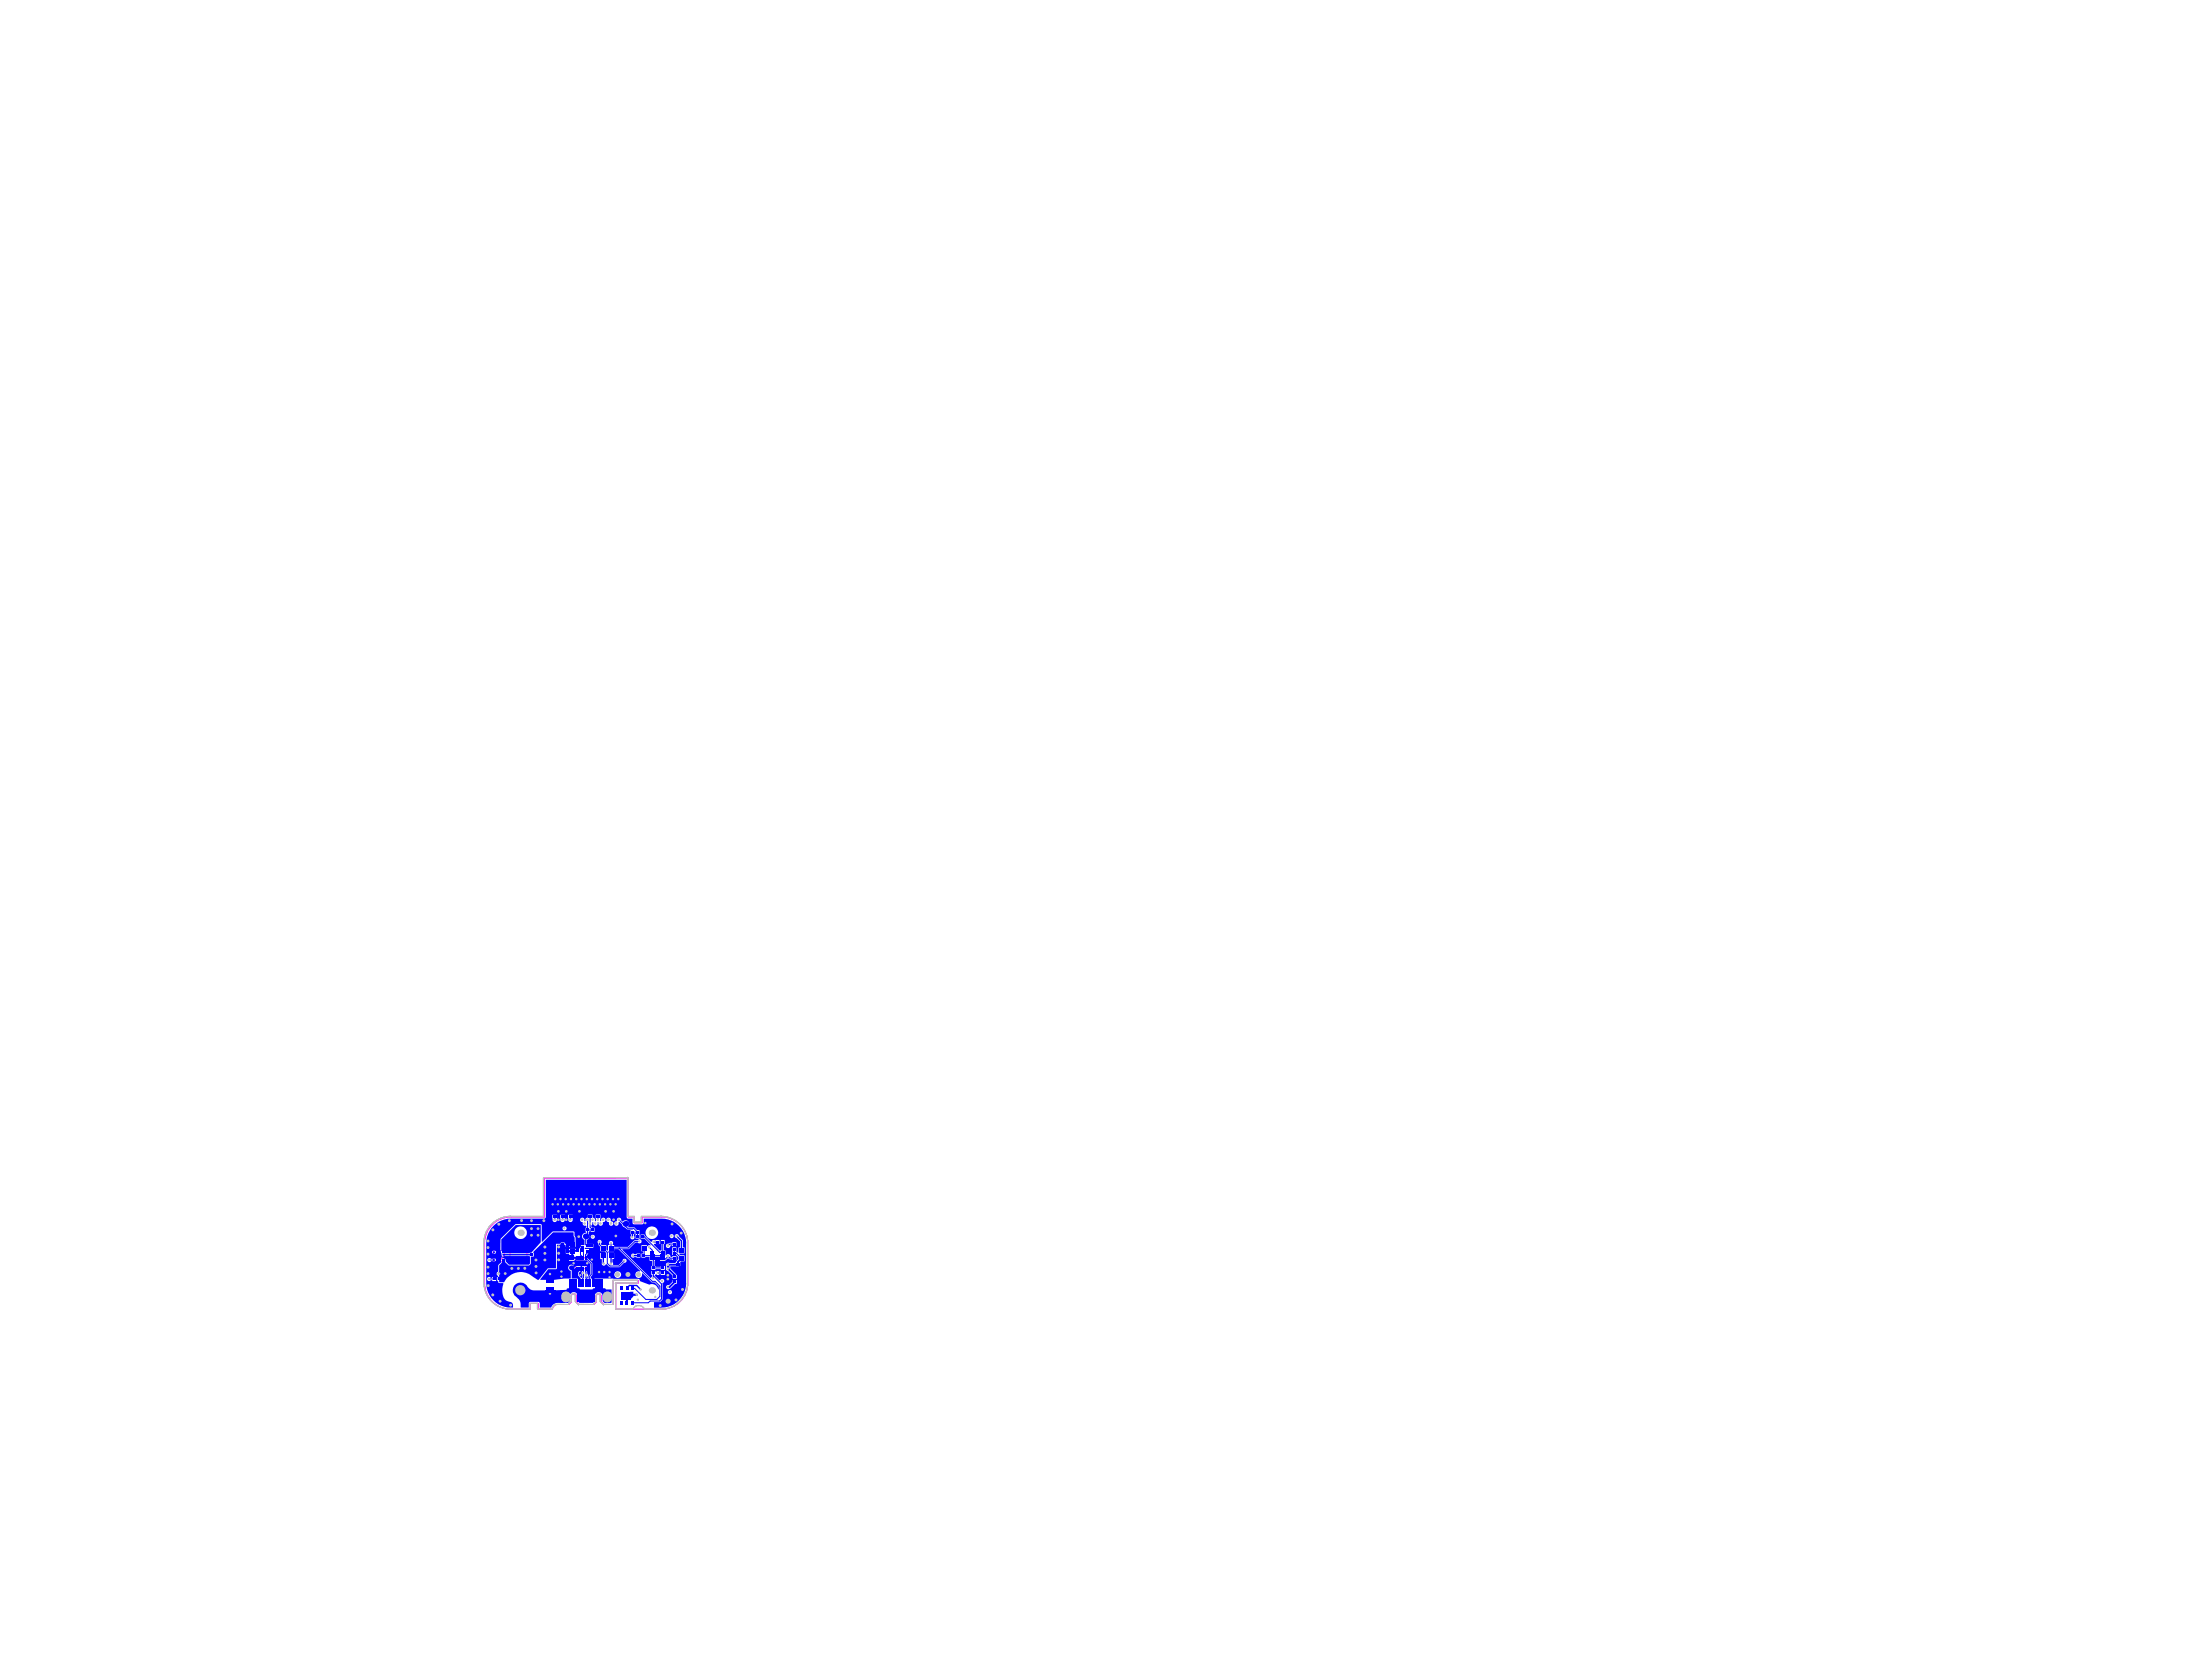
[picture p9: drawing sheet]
<svg xmlns="http://www.w3.org/2000/svg" width="269mm" height="206mm" viewBox="0 0 269 206" stroke-linecap="round" stroke-linejoin="round" font-family="sans-serif">
<path d="M60.3 150.2a3.4 3.4 0 0 1 2.3-1l4.1 .1v-4.8h10.4v4.8h.7v.7h.9v-.7l2.4-.1a3.3 3.3 0 0 1 3.3 3.3v4.9a3.2 3.2 0 0 1-3.3 3.2h-2a.82 .82 0 0 0-1.4 0h-2.1v-3.1l2.6-.1v-.3h-2.9l-.1 3h-1.2l-.3-.4v-.7a.26 .26 0 0 0-.3-.3 .26 .26 0 0 0-.2 .3v.7l-.4 .4h-1.8l-.4-.4v-.7a.26 .26 0 0 0-.2-.3 .26 .26 0 0 0-.3 .3v.7l-.3 .4h-1.4a.72 .72 0 0 0-.6 .5h-1.8v-.7h-.9l-.1 .7h-2.4a3.2 3.2 0 0 1-3.2-3.2v-4.9a3.2 3.2 0 0 1 .9-2.3z" fill="none" stroke="#c0c0c0" stroke-width=".12"/>
<g fill="none" stroke="#f0f" stroke-width=".12">
<path d="M60.6 153.5h1.3v1.3h-1.3zM62.6 152.9h2.1v2h-2.1zM62.7 149.3a3.2 3.2 0 0 0-3.2 3.2v4.9a3.2 3.2 0 0 0 3.2 3.2h2.4v-.7h1v.7h1.7a.64 .64 0 0 1 .7-.5h1.3l.3-.4M62.7 149.3h4.1v-4.7h10.3v4.7h.8v.7h.9v-.7h2.4M70.1 159v.7M70.4 158.7l-.2 .2-.1 .1M70.4 158.7l.3 .2v.1M70.4 158.7l-.2 .1-.1 .2M70.4 158.7a.28 .28 0 0 1 .3 .3M70.7 154.3h1.3v1.4h-1.3zM70.7 159v.7l.3 .4h1.9l.3-.4M73.2 159v.7"/>
<path d="M73.5 158.7l.1 .1 .2 .2M73.5 158.7l-.2 .1-.1 .2M73.5 158.7a.28 .28 0 0 1 .3 .3M81.2 149.3a3.2 3.2 0 0 1 3.2 3.2v4.9a3.2 3.2 0 0 1-3.2 3.3l-5.6-.1v-3.2h2.7v-.3h-3v3h-1.2l-.3-.4v-.7"/>
<circle cx="61.4" cy="154.3" r=".26"/>
<circle cx="71.2" cy="154.8" r=".26"/>
</g>
<g fill="#00f">
<path d="M77.4 158.5h.3v.6l-.3 .4z"/>
<path d="M70.2 155.8l.3-.1 .3-.2h.4v.4l-.2 .2v.5l.2 .3h-1z"/>
<path d="M61.8 154.2l3.2-.1 .1 1-.2 .1h-2.4l-.4-.4v-.3l-.3-.2z"/>
<path d="M63.1 157.8a.98 .98 0 0 1 1.7 .1 .95 .95 0 0 0 .7 .4l9.6-.1-.1 1.7h-.8l-.2-.2v-.6a.49 .49 0 0 0-.5-.6 .49 .49 0 0 0-.5 .5v.7l-.2 .2h-1.7l-.2-.2v-.6a.49 .49 0 0 0-.5-.6 .49 .49 0 0 0-.5 .5v.7l-.2 .2h-1.2a.85 .85 0 0 0-.8 .5h-1.4l-.1-.5-.1-.2-1.1 .1-.1 .1v.5h-.9a1.49 1.49 0 0 0-.9-1.5 1.05 1.05 0 0 1 0-1.1z"/>
<path d="M61.6 154.5h.3l.1 .4 .5 .4h2.4l.3-.2v-.9h.3v-.5h-.1l2.5-2.5h2.5v.5l.1 .2v1h-1v-.3h-.2v-.1h-.5v.1h-.6v3h-1l-1.1 1.4-.7-.3a2.27 2.27 0 0 0-3.5 .6h-.6v-2l.3-.4z"/>
<path d="M61.5 152.1l1.8-1.8h3.1v2.1l-1.2 1.3-3.5 .1-.2-.3zM63.1 151.3a.8 .8 0 0 0 1.6 0 .8 .8 0 0 0-1.6 0z"/>
<path d="M60.6 150.4a3 3 0 0 1 2.1-.9h4.1h.1l.1-.2v-4.5h9.9l.1 4.7h.6l.1 .6 .2 .1h1l.1-.7 2.6 .1a3.1 3.1 0 0 1 2.6 2.9v4.9a2.98 2.98 0 0 1-2.2 2.9l-1.7 .2v-.7h.7l.3-.4v-2a.25 .25 0 0 0 .2-.4 .25 .25 0 0 0-.5 .1l-.6-.6v-.1l.1-.1 .3 .2 .1-.2h.2v.1h.5v-.4h-.5v.1l-.3-.1-.3 .1v-.1h-.6v.4h.1v.2l-.2 .2-3.4-3.4v-.1h.8l.8-.8h.3a.26 .26 0 0 0 .4-.1 .26 .26 0 0 0-.2-.3v-1.2h-.3l-.4-.3h-.7v-.1a.48 .48 0 0 0 0-.7 .48 .48 0 0 0-.7 .1l-.1-.2a.27 .27 0 0 0-.4-.3 .27 .27 0 0 0-.2 .4 .34 .34 0 0 0-.2 .5 .27 .27 0 0 0 .3 .1 .27 .27 0 0 0 .1-.4l.2-.1 .4 .6 .5 .3 .7 .1h-.3l.1 .7a.25 .25 0 0 0-.1 .4 .25 .25 0 0 0 .4 0 .25 .25 0 0 0 0-.4l.1-.5h.1v.9h.5v.1l-.2 .1h-.5l-.7 .8h-1.7v-.2l-.2-.1a.27 .27 0 0 0 0-.4 .27 .27 0 0 0-.4 0 .27 .27 0 0 0 0 .4l-.2 .1v.6l-.1 .1-.1-.2v-.5h-.5l-.2-.1a.27 .27 0 0 0 .2-.4 .27 .27 0 0 0-.4-.1 .27 .27 0 0 0-.1 .3l.1 .3 .2 .2v.5h.5l.2 .2h-.1h-.6v.8h.2v.5a.29 .29 0 0 0 .2 .3 .29 .29 0 0 0 .3-.2l.5 .4h1.1l.6-.6a.25 .25 0 0 0 .3-.2 .25 .25 0 0 0-.3-.3 .25 .25 0 0 0-.2 .3l-.4 .5h-.7l-.1-.3v-.4h.2v-.8h-.7v-.1l.7-.1v-.2h.5l2.7 2.6-.1 .1a.42 .42 0 0 0-.5 .4 .42 .42 0 0 0 .5 .4 .42 .42 0 0 0 .3-.5l.1-.1 1.1 1.1 .3 .1 .6 .5v.3h-.1a.75 .75 0 0 0-1.1-.6l-1.2-.4v-.2l-.2-.1h-5.8v-.2l.2-.3v-1.4l-.7-.7v-.3l.2-.3h.1v-.4h-.5v-.2h1v-.5h-.8v-.5a.46 .46 0 0 0 .3-.7l.1-.6h.1v.4h.5v-.6h-.3l-.1-.1 .1-.5h.1a.3 .3 0 0 0 .3 .4 .3 .3 0 0 0 .3-.4h.1a.27 .27 0 0 0 .2 .4 .27 .27 0 0 0 .3-.4 .34 .34 0 0 0 .3-.5 .31 .31 0 0 0-.4 0 .31 .31 0 0 0-.1 .3h-.1v-.8h-.6v.8h-.1v-.3l-.3-.1v-.4h-.5v.4l-.3 .1v.3h-.2a.28 .28 0 0 0-.1-.4 .28 .28 0 0 0-.4 .2 .28 .28 0 0 0 .3 .4 .36 .36 0 0 0 .5 .4v.2h-.1v.7a.44 .44 0 0 0-.5 .3 .44 .44 0 0 0 .3 .5v.7h-.4v.2l-.2 .2-1.6 .1v.5h.4l-.1 .9h.7v-.2h.2v.1h1.3l.4 .5v1.3l-.1 .1-.1 .4h-.1v-.1l.1-.3-.1-.2-.1-.9h-.5v.6l-.1 .2 .1 .2v.3l-.1 .1-.3-.3v-.3l.2-.2v-.6h-.6l-.1 .1-.1-.1a.38 .38 0 0 0-.7-.1 .38 .38 0 0 0 .3 .6v1h-.8l-1.3 .1h-1.7l1-1.3h1l.1-3h.4l.1-.1h.3v.1h.2l.1 .3h1.1l.1-.1v-1l-.2-.3v-.4l-.1-.1h-2.5l-1.3 1.3-.1-.1v-2l-.1-.1h-3.2l-1.7 1.8-.1 1.5 .2 .6-.1 .4a.83 .83 0 0 1-.3 .8v.7a.28 .28 0 0 0-.2 .3 .28 .28 0 0 0 .2 .3v.1h-.2v.5h.2v.1l.1 .1h.4v.5a1.68 1.68 0 0 0 .5 1.7l.4 .1a.39 .39 0 0 1 .4 .5v.2h-.3a3 3 0 0 1-3-3v-5.3a2.95 2.95 0 0 1 .9-1.7zM69.7 149.1v.4a.31 .31 0 0 0 .3 .5 .31 .31 0 0 0 .3-.5v-.4zM68.8 149.1v.4a.31 .31 0 0 0 .3 .5 .31 .31 0 0 0 .2-.5v-.4zM67.8 149.1v.4a.31 .31 0 0 0 .3 .5 .31 .31 0 0 0 .3-.5v-.4zM74.5 149.5a.34 .34 0 0 0 .3 .5 .27 .27 0 0 0 .2 .4 .27 .27 0 0 0 .3-.3 .27 .27 0 0 0-.3-.2l-.1-.1a.27 .27 0 0 0 0-.3 .27 .27 0 0 0-.4 0zM69 150.7a.25 .25 0 0 0 .5 0 .25 .25 0 0 0-.5 0zM82.2 151.7a.25 .25 0 0 0 .5 0 .25 .25 0 0 0-.5 0zM72.5 151.8a.25 .25 0 0 0 .5 0 .25 .25 0 0 0-.5 0zM79.2 151.3a.8 .8 0 0 0 1.6 0 .8 .8 0 0 0-1.6 0zM81.8 152.7a.3 .3 0 0 0 .2 .5 .3 .3 0 0 0 .3-.4h.2v.1h.5v-.5h-.5v.1h-.3zM78.6 151.5v.5h.5l.8 .8h-.3l-.1 .1-.1-.1h-.7v.7h.2v.3h-.2v.5l1-.1v.5h.4v.6h-.2v.5h.6v-.1l1.1 .1v-.5h-.5v.1h-.6v-.1h-.2l.1-1.1h.6v.5h.7l.2-.3 .6 .1v.1h.5v-.5h-.5v.1h-.2a.31 .31 0 0 0-.2-.3 .31 .31 0 0 0-.3 .1h-.1v-.6h-.2l.1-1.3h-.5l.1 1.3-.2 .1-.7-.8 .1-.1 .6 .1v-.6l-.9 .1-.2 .2-.8-.8v-.1zM82.9 151.5l-.1 .3 .7 .5v.8h-.2v.6h-.1l-.2-.1v-.6h-.5v1h.5l.3 .3v.2l-.4 .5-1-.1-.2 .3v.6l.9 .7v.4h.5v-.5l-.8-.7v-.3l1.2-.1 .1-.5h.4v-.8h-.5l-.1-.1v-.1h.6v-.7h-.2v-.9l-.5-.7-.2-.1zM60.4 153.6a.23 .23 0 0 0 .3 .2 .23 .23 0 0 0 .1-.3h-.3zM77.5 153.9a.26 .26 0 0 0 0 .4 .26 .26 0 0 0 .4 0h.7v-.5h-.5v.1l-.4-.1zM59.9 154.4a.26 .26 0 0 0 0 .4 .26 .26 0 0 0 .4-.1h.2a.25 .25 0 0 0 .3 .1 .25 .25 0 0 0 .1-.3l-.1-.1-.5 .1-.2-.1zM75.4 156.4a.42 .42 0 0 0 .8 0 .42 .42 0 0 0-.8 0zM59.8 156.8a.26 .26 0 0 0 .1 .3 .26 .26 0 0 0 .3 0h.2v.1h.5v-.5h-.5v.1l-.4-.1zM81.8 157.8a.3 .3 0 0 0 .1 .4 .3 .3 0 0 0 .4-.1l.6-.6h.2v-.4h-.5v.2l-.5 .4zM82 158.6a.26 .26 0 0 0 .5 0 .26 .26 0 0 0-.5 0z"/>
</g>
<path d="M60.6 152.1l-.2 .2M67.5 158.2v.5" fill="none" stroke="#00f" stroke-width=".16"/>
<path d="M61.8 155.5l-.1 .3M63.6 155.7h.1M64.4 155.6v.1" fill="none" stroke="#00f" stroke-width=".33"/>
<path d="M62.6 152.1v.1" fill="none" stroke="#00f" stroke-width=".13"/>
<path d="M67.5 157h.1" fill="none" stroke="#00f" stroke-width=".26"/>
<circle cx="68.9" cy="158.6" r=".32" fill="#00f"/>
<path d="M68.6 153l.3-.3h.2l.3 .4h1.4l.1-.1" fill="none" stroke="#00f" stroke-width=".15"/>
<path d="M61.8 154h3.5M68.1 149.2v.5M69.1 149.3v.4M70 149.2v.5M74.1 154.1v1M75 154.1v1M77 158l.3-.3h.8l.6 .5M77.6 151.2v.6M77.7 154.1h.6M83.1 151.7l.5 .6v1.1" fill="none" stroke="#00f" stroke-width=".16"/>
<path d="M67.5 156.3v.7M69.7 153.5h.5M70.2 153.5v.1v.7h.9M70.2 152.7h-.5M70.6 156.4l.5 .5v.5M70.9 153.5h-.7M71 155.7h-.2l-.3 .3v.4M71.1 154.3h.1M73.6 156.1l-.8 .8v.5M78.2 158.9h-1.3l-.1 .1 .2 .1v.8" fill="none" stroke="#00f" stroke-width=".26"/>
<path d="M59.9 152.3h.5M61.7 155.8l-.4 .5M61.7 155.6l2.7 .1M61.8 154.6v.9M69.7 158.2h1.3M70.1 155.6l.5 .4-.1-.1M70.5 156.4h.1M72.9 158.2h1.3M82 155.2v.5" fill="none" stroke="#00f" stroke-width=".33"/>
<g fill="none" stroke="#00f" stroke-width=".12">
<path d="M60 154.6h.6M60 156.9h.6M71.6 153l-.3 .2v.8l.1 .1v.2M71.6 153.5v.8M71.6 155.7l-.1 1.7M71.9 155.7l.1 1.7M72.1 153.5v.3l-.2 .2v.3l.7 .7v1.4l-.2 .2v.8M72.1 149.7v1.8l-.2 .2v1l.2 .2h.4M72.4 149.2v1.4l.3 .3M73.4 149.2v.5M73.6 152.4v.3l.9 1v1.3l.4 .3h1.1l.7-.6M76 149.7l1 1h.8l.4 .5v.5"/>
<path d="M76 153.1l4.1 4.1h.3l.6 .6v1.3l-.4 .3h-1.3l-1.4-1.3h-.3M78.2 151.7h.1M78.5 152.3h-.5l-.9 .8h-2.1v-.6M78.9 151.7h.2l1.9 2h.4v-1.3M79.1 153.2v.8l-.1 .1h2.4M79.7 153l.4 .4v.3M80.1 154.5l.1 .1v1h1.2M80.2 156.5l1 1v1.9l-.3 .2h-1.1l-.2 .3h-2M80.2 156.8v.1M80.2 156.2v.6M80.2 152.3l.5 .1M80.8 156.2h.1"/>
<path d="M80.8 156.2h.6M82.8 154.4h-.6l-.2-.2-.3 .3h-.3M82.8 152.7h-.6l-.2 .2"/>
</g>
<path d="M82 155.7l.8 .8v.2M82 155.2h1.2M82.8 157.3l-.6 .6h-.2M83.6 154.4l-.4 .4v.3" fill="none" stroke="#00f" stroke-width=".23"/>
<path d="M82 155.2h.1M82.8 153.3v.5h.2l.6 .6" fill="none" stroke="#00f" stroke-width=".13"/>
<path d="M62.6 152.2l1 1M68.9 158.6v1" fill="none" stroke="#00f" stroke-width=".64"/>
<path d="M66.9 158.3h1.3v.8h-1.3z" fill-rule="evenodd" fill="#00f"/>
<circle cx="63.9" cy="158.3" r=".7" fill="none" stroke="#00f" stroke-width=".33"/>
<g fill="#c0c0c0">
<circle cx="61.2" cy="154.1" r=".14"/>
<circle cx="75.9" cy="147.1" r=".15"/>
<circle cx="75.6" cy="147.8" r=".15"/>
<circle cx="75.2" cy="147.1" r=".14"/>
<circle cx="74.9" cy="147.8" r=".15"/>
<circle cx="74.6" cy="147.1" r=".15"/>
<circle cx="74.3" cy="147.8" r=".14"/>
<circle cx="74" cy="147.1" r=".15"/>
<circle cx="73.6" cy="147.8" r=".15"/>
<circle cx="73.3" cy="147.1" r=".14"/>
<circle cx="73" cy="147.8" r=".15"/>
<circle cx="72.7" cy="147.1" r=".15"/>
<circle cx="72.3" cy="147.8" r=".14"/>
<circle cx="72" cy="147.1" r=".15"/>
<circle cx="71.7" cy="147.8" r=".15"/>
<circle cx="71.4" cy="147.1" r=".14"/>
<circle cx="71.1" cy="147.8" r=".15"/>
<circle cx="70.7" cy="147.1" r=".15"/>
<circle cx="70.4" cy="147.8" r=".15"/>
<circle cx="70.1" cy="147.1" r=".14"/>
<circle cx="69.8" cy="147.8" r=".15"/>
<circle cx="69.4" cy="147.1" r=".15"/>
<circle cx="69.1" cy="147.8" r=".14"/>
<circle cx="68.8" cy="147.1" r=".15"/>
<circle cx="68.5" cy="147.8" r=".15"/>
<circle cx="68.1" cy="147.1" r=".14"/>
<circle cx="67.8" cy="147.8" r=".15"/>
<circle cx="70.4" cy="155" r=".15"/>
<circle cx="68.9" cy="156" r=".15"/>
<circle cx="81" cy="160.2" r=".18"/>
<circle cx="83" cy="159.5" r=".18"/>
<circle cx="83.8" cy="158.2" r=".18"/>
<circle cx="83.6" cy="151.3" r=".18"/>
<circle cx="82.5" cy="150.2" r=".18"/>
<circle cx="62.7" cy="160.2" r=".18"/>
<circle cx="66.8" cy="149.8" r=".18"/>
<circle cx="65.2" cy="149.8" r=".18"/>
<circle cx="60.5" cy="158.9" r=".18"/>
<circle cx="59.9" cy="157.8" r=".18"/>
<circle cx="71.2" cy="156.5" r=".14"/>
<circle cx="68.9" cy="156.6" r=".14"/>
<circle cx="72.7" cy="154.6" r=".14"/>
<circle cx="66.9" cy="153" r=".18"/>
<circle cx="66.9" cy="154.6" r=".18"/>
<circle cx="72.7" cy="151.7" r=".15"/>
<circle cx="73.6" cy="152.4" r=".14"/>
<circle cx="70.3" cy="157.9" r=".14"/>
<circle cx="73.5" cy="157.8" r=".15"/>
<circle cx="71.3" cy="159.1" r=".14"/>
<circle cx="67.5" cy="156.3" r=".15"/>
<circle cx="72.5" cy="159.1" r=".15"/>
<circle cx="82.2" cy="158.5" r=".14"/>
<circle cx="82" cy="157.9" r=".15"/>
<circle cx="83" cy="151.7" r=".15"/>
<circle cx="82.4" cy="151.7" r=".14"/>
<circle cx="79.2" cy="150.1" r=".15"/>
<circle cx="61.2" cy="156.3" r=".18"/>
<circle cx="80.2" cy="152.4" r=".14"/>
<circle cx="79.7" cy="153" r=".15"/>
<circle cx="81.3" cy="157.2" r=".15"/>
<circle cx="65.8" cy="156.2" r=".18"/>
<circle cx="65.8" cy="154.6" r=".18"/>
<circle cx="65.8" cy="155.4" r=".18"/>
<circle cx="66" cy="150.8" r=".18"/>
<circle cx="66" cy="151.6" r=".17"/>
<circle cx="77.6" cy="151.8" r=".14"/>
<circle cx="77.7" cy="154.1" r=".15"/>
<circle cx="75.8" cy="156.4" r=".31"/>
<circle cx="78.4" cy="156.4" r=".3"/>
<circle cx="77.1" cy="156.4" r=".3"/>
<circle cx="75" cy="152.5" r=".14"/>
<circle cx="75.6" cy="151.7" r=".16"/>
<circle cx="59.9" cy="152.3" r=".18"/>
<circle cx="59.9" cy="153.9" r=".18"/>
<circle cx="59.9" cy="153.1" r=".18"/>
<circle cx="75.6" cy="150.1" r=".16"/>
<circle cx="76" cy="149.7" r=".16"/>
<circle cx="80.7" cy="156.2" r=".15"/>
<circle cx="82" cy="152.9" r=".16"/>
<circle cx="82" cy="157" r=".16"/>
<circle cx="82" cy="155.7" r=".16"/>
<circle cx="82" cy="154.1" r=".16"/>
<circle cx="75" cy="155" r=".15"/>
<circle cx="63.9" cy="158.3" r=".63"/>
<circle cx="74.8" cy="156.7" r=".14"/>
<circle cx="66.9" cy="153.8" r=".18"/>
<circle cx="74.8" cy="156.1" r=".14"/>
<circle cx="74.2" cy="156.1" r=".15"/>
<circle cx="75.3" cy="148.6" r=".16"/>
<circle cx="68.5" cy="148.6" r=".16"/>
<circle cx="69.5" cy="148.6" r=".16"/>
<circle cx="74.3" cy="148.6" r=".16"/>
<circle cx="75.3" cy="149.7" r=".16"/>
<circle cx="75" cy="150.1" r=".16"/>
<circle cx="74.7" cy="149.7" r=".17"/>
<circle cx="71.1" cy="148.6" r=".16"/>
<circle cx="82" cy="155.2" r=".16"/>
<circle cx="82" cy="156.5" r=".16"/>
<circle cx="67.5" cy="158.7" r=".14"/>
<circle cx="68.6" cy="154.6" r=".18"/>
<circle cx="68.6" cy="153" r=".18"/>
<circle cx="68.6" cy="153.8" r=".18"/>
<circle cx="65.2" cy="151.6" r=".17"/>
<circle cx="65.2" cy="150.8" r=".18"/>
<circle cx="64.4" cy="155.6" r=".18"/>
<circle cx="62.8" cy="155.6" r=".18"/>
<circle cx="63.6" cy="155.6" r=".18"/>
<circle cx="62" cy="156.3" r=".17"/>
<circle cx="59.9" cy="155.5" r=".17"/>
<circle cx="59.9" cy="156.3" r=".18"/>
<circle cx="60" cy="154.6" r=".14"/>
<circle cx="60" cy="156.9" r=".14"/>
<circle cx="76.6" cy="154.7" r=".15"/>
<circle cx="78.5" cy="152.3" r=".14"/>
<circle cx="60.5" cy="150.9" r=".18"/>
<circle cx="61.4" cy="159.7" r=".18"/>
<circle cx="82" cy="159.7" r=".31"/>
<circle cx="68.1" cy="149.7" r=".16"/>
<circle cx="68.5" cy="149.7" r=".16"/>
<circle cx="69" cy="149.7" r=".16"/>
<circle cx="69.3" cy="150.7" r=".14"/>
<circle cx="73.7" cy="150.1" r=".16"/>
<circle cx="72.1" cy="149.7" r=".16"/>
<circle cx="71.4" cy="149.7" r=".16"/>
<circle cx="72.4" cy="150.1" r=".16"/>
<circle cx="72.7" cy="149.7" r=".16"/>
<circle cx="74" cy="149.7" r=".16"/>
<circle cx="73.4" cy="149.7" r=".16"/>
<circle cx="73.1" cy="150.1" r=".16"/>
<circle cx="69.5" cy="149.7" r=".16"/>
<circle cx="70" cy="149.7" r=".16"/>
<circle cx="71.8" cy="150.1" r=".16"/>
<circle cx="74.1" cy="155" r=".15"/>
<circle cx="73.5" cy="156.1" r=".15"/>
<circle cx="80.4" cy="159.1" r=".14"/>
<circle cx="80.1" cy="156.8" r=".15"/>
<circle cx="61.2" cy="150.2" r=".18"/>
<circle cx="62.5" cy="149.8" r=".18"/>
<circle cx="64" cy="149.8" r=".18"/>
<circle cx="78.1" cy="158.9" r=".15"/>
<circle cx="78.6" cy="158.2" r=".15"/>
<circle cx="78.3" cy="159.5" r=".15"/>
<circle cx="71.9" cy="156.5" r=".14"/>
<circle cx="71.6" cy="156.2" r=".15"/>
<circle cx="72.1" cy="155" r=".15"/>
<circle cx="71" cy="151.7" r=".17"/>
<circle cx="71.1" cy="155" r=".16"/>
<circle cx="71.6" cy="155" r=".16"/>
<circle cx="63.9" cy="151.3" r=".38"/>
<circle cx="69.4" cy="159.3" r=".48"/>
<circle cx="69.4" cy="159" r=".48"/>
<circle cx="74.5" cy="159" r=".48"/>
<circle cx="74.5" cy="159.3" r=".48"/>
<circle cx="80" cy="158.3" r=".38"/>
<circle cx="80" cy="151.3" r=".38"/>
</g>
<g fill="#c0c0c0">
<path d="M68.9 159l.5-.5 .5 .5v.3l-.5 .5-.5-.5z" fill-rule="evenodd"/>
<path d="M74 159l.5-.5 .5 .5v.3l-.5 .5-.5-.5z" fill-rule="evenodd"/>
</g>
<g fill="#00f">
<path d="M61.1 156.8h.3v.3h-.3z" fill-rule="evenodd"/>
<path d="M60.5 156.8h.3v.3h-.3z" fill-rule="evenodd"/>
<path d="M60.5 155.3h.5v.6h-.5z" fill-rule="evenodd"/>
</g>
<path d="M60.6 154.6h.1M60.6 154.3h.1M60.6 153.7h.1M61.7 154.6h.2M61.7 154.3h.2M61.7 153.7h.2" fill="none" stroke="#00f" stroke-width=".18"/>
<g fill="#00f">
<path d="M67.1 157.9h.9v.8h-.9z" fill-rule="evenodd"/>
<path d="M67.1 156.6h.9v.8h-.9z" fill-rule="evenodd"/>
<path d="M68.9 153.3h.3v.4h-.3z" fill-rule="evenodd"/>
<path d="M68.9 149.2h.4v.3h-.4z" fill-rule="evenodd"/>
<path d="M69.9 154h.5v.6h-.5z" fill-rule="evenodd"/>
<path d="M69.5 153.3h.3v.4h-.3z" fill-rule="evenodd"/>
<path d="M69.8 149.2h.4v.3h-.4z" fill-rule="evenodd"/>
<path d="M71.8 155.4h.2v.5h-.2z" fill-rule="evenodd"/>
<path d="M71.5 155.4h.2v.5h-.2z" fill-rule="evenodd"/>
<path d="M71.3 155.4h.1v.5h-.1z" fill-rule="evenodd"/>
<path d="M71 155.4h.2v.5h-.2z" fill-rule="evenodd"/>
<path d="M70.8 155.4h.1v.5h-.1z" fill-rule="evenodd"/>
<path d="M70.8 154.1h.1v.5h-.1z" fill-rule="evenodd"/>
<path d="M71 154.1h.2v.5h-.2z" fill-rule="evenodd"/>
<path d="M71.3 154.1h.1v.5h-.1z" fill-rule="evenodd"/>
<path d="M71.5 154.1h.2v.5h-.2z" fill-rule="evenodd"/>
<path d="M71.8 154.1h.2v.5h-.2z" fill-rule="evenodd"/>
<path d="M71.4 152.9h.3v.3h-.3z" fill-rule="evenodd"/>
<path d="M70.8 152.9h.3v.3h-.3z" fill-rule="evenodd"/>
<path d="M71.4 153.3h.3v.3h-.3z" fill-rule="evenodd"/>
<path d="M70.8 153.3h.3v.3h-.3z" fill-rule="evenodd"/>
<path d="M72.3 153.4h.4v.3h-.4z" fill-rule="evenodd"/>
<path d="M72.3 152.7h.4v.3h-.4z" fill-rule="evenodd"/>
<path d="M72.6 150.7h.3v.4h-.3z" fill-rule="evenodd"/>
<path d="M72.3 149.1h.3v.3h-.3z" fill-rule="evenodd"/>
<path d="M73.8 152.9h.5v.5h-.5z" fill-rule="evenodd"/>
<path d="M74.7 152.9h.6v.5h-.6z" fill-rule="evenodd"/>
<path d="M76.2 159.7h.2v.4h-.2z" fill-rule="evenodd"/>
<path d="M76.8 159.7h.3v.4h-.3z" fill-rule="evenodd"/>
<path d="M76.8 157.9h.3v.4h-.3z" fill-rule="evenodd"/>
<path d="M76.2 157.9h.2v.4h-.2z" fill-rule="evenodd"/>
<path d="M77.5 159.7h.2v.4h-.2z" fill-rule="evenodd"/>
<path d="M77.5 157.9h.2v.4h-.2z" fill-rule="evenodd"/>
<path d="M77.8 152.9h.5v.6h-.5z" fill-rule="evenodd"/>
<path d="M78.1 151.6h.3v.3h-.3z" fill-rule="evenodd"/>
<path d="M78.8 152.9h.5v.6h-.5z" fill-rule="evenodd"/>
<path d="M78.7 151.6h.3v.3h-.3z" fill-rule="evenodd"/>
<path d="M80 155.4h.4v.3h-.4z" fill-rule="evenodd"/>
<path d="M80 156.1h.4v.2h-.4z" fill-rule="evenodd"/>
<path d="M82.7 157.1h.3v.3h-.3z" fill-rule="evenodd"/>
<path d="M83 155.6h.4v.3h-.4z" fill-rule="evenodd"/>
<path d="M82.6 154.2h.3v.3h-.3z" fill-rule="evenodd"/>
<path d="M82.6 153.1h.3v.3h-.3z" fill-rule="evenodd"/>
</g>
<circle cx="70.1" cy="155.6" r=".29" fill="#00f"/>
<path d="M60.6 154h.1M61.7 154h.2" fill="none" stroke="#00f" stroke-width=".18"/>
<g fill="#00f">
<path d="M68.9 152.5h.3v.4h-.3z" fill-rule="evenodd"/>
<path d="M68.9 148.5h.4v.3h-.4z" fill-rule="evenodd"/>
<path d="M69.5 152.5h.3v.4h-.3z" fill-rule="evenodd"/>
<path d="M70 152.4h.5v.5h-.5z" fill-rule="evenodd"/>
<path d="M70 153.3h.5v.6h-.5z" fill-rule="evenodd"/>
<path d="M69.8 148.5h.4v.3h-.4z" fill-rule="evenodd"/>
<path d="M70.9 158.5h.9v1.2h-.9z" fill-rule="evenodd"/>
<path d="M70.9 154.7h.9v.6h-.9z" fill-rule="evenodd"/>
<path d="M72.1 158.5h.9v1.2h-.9z" fill-rule="evenodd"/>
<path d="M72.3 148.5h.3v.3h-.3z" fill-rule="evenodd"/>
<path d="M73.8 153.8h.5v.6h-.5z" fill-rule="evenodd"/>
<path d="M74.7 153.8h.6v.6h-.6z" fill-rule="evenodd"/>
<path d="M78.2 153.9h.3v.3h-.3z" fill-rule="evenodd"/>
<path d="M77.5 151h.3v.3h-.3z" fill-rule="evenodd"/>
<path d="M78.1 151h.3v.3h-.3z" fill-rule="evenodd"/>
<path d="M78.8 153.9h.3v.3h-.3z" fill-rule="evenodd"/>
<path d="M80.6 152.2h.3v.4h-.3z" fill-rule="evenodd"/>
<path d="M82.7 156.5h.3v.3h-.3z" fill-rule="evenodd"/>
<path d="M82.6 152.5h.3v.3h-.3z" fill-rule="evenodd"/>
<path d="M82.6 153.6h.3v.3h-.3z" fill-rule="evenodd"/>
<path d="M83 155h.4v.3h-.4z" fill-rule="evenodd"/>
<path d="M71 157h.3v.9h-.3z" fill-rule="evenodd"/>
<path d="M71.4 157h.3v.9h-.3z" fill-rule="evenodd"/>
<path d="M72.2 157h.3v.9h-.3z" fill-rule="evenodd"/>
<path d="M72.6 157h.3v.9h-.3z" fill-rule="evenodd"/>
<path d="M61.5 155.3h.5v.6h-.5z" fill-rule="evenodd"/>
<path d="M62.6 154.2h2.1v.7h-2.1z" fill-rule="evenodd"/>
<path d="M65.1 153.2h.3v.3h-.3z" fill-rule="evenodd"/>
<path d="M62.6 152.9h2.1v.7h-2.1z" fill-rule="evenodd"/>
<path d="M68.9 154h.5v.6h-.5z" fill-rule="evenodd"/>
<path d="M71.9 152.7h.3v.3h-.3z" fill-rule="evenodd"/>
<path d="M71.9 153.4h.3v.3h-.3z" fill-rule="evenodd"/>
<path d="M72 150.7h.3v.4h-.3z" fill-rule="evenodd"/>
<path d="M67.9 149.2h.4v.3h-.4z" fill-rule="evenodd"/>
<path d="M73.2 149.1h.4v.3h-.4z" fill-rule="evenodd"/>
<path d="M81.2 156.1h.3v.2h-.3z" fill-rule="evenodd"/>
<path d="M81.2 155.4h.3v.3h-.3z" fill-rule="evenodd"/>
<path d="M81.1 154.4h.5v.2h-.5z" fill-rule="evenodd"/>
<path d="M79.8 154.4h.5v.2h-.5z" fill-rule="evenodd"/>
<path d="M79.8 153.9h.5v.3h-.5z" fill-rule="evenodd"/>
<path d="M81.1 153.9h.5v.3h-.5z" fill-rule="evenodd"/>
<path d="M81.1 153.5h.5v.3h-.5z" fill-rule="evenodd"/>
<path d="M79.8 153.5h.5v.3h-.5z" fill-rule="evenodd"/>
<path d="M83.4 154.1h.5v.6h-.5z" fill-rule="evenodd"/>
<path d="M83.4 153.1h.5v.6h-.5z" fill-rule="evenodd"/>
<path d="M61 153.6h.5v1h-.5z" fill-rule="evenodd"/>
<path d="M65.1 153.8h.3v.3h-.3z" fill-rule="evenodd"/>
<path d="M69.3 156.1h.5v.5h-.5z" fill-rule="evenodd"/>
<path d="M70.3 156.1h.5v.5h-.5z" fill-rule="evenodd"/>
<path d="M67.9 148.5h.4v.3h-.4z" fill-rule="evenodd"/>
<path d="M76.2 158.5h1.2v.9h-1.2z" fill-rule="evenodd"/>
<path d="M73.2 148.5h.4v.3h-.4z" fill-rule="evenodd"/>
<path d="M81.2 152.2h.3v.4h-.3z" fill-rule="evenodd"/>
<path d="M60.2 151.5h.8v1.1h-.8z" fill-rule="evenodd"/>
<path d="M71.8 157h.3v.9h-.3z" fill-rule="evenodd"/>
<path d="M69.9 157h.9v1.3h-.9z" fill-rule="evenodd"/>
<path d="M73.1 157h.9v1.3h-.9z" fill-rule="evenodd"/>
<path d="M62.2 151.5h.8v1.1h-.8z" fill-rule="evenodd"/>
</g>
<g fill="#00f">
<circle cx="76.8" cy="150.2" r=".35"/>
<circle cx="71.9" cy="151.7" r=".35"/>
</g>
<path d="M60.3 150.2a3.4 3.4 0 0 1 2.3-1l4.1 .1v-4.8h10.4v4.8h.7v.7h.9v-.7l2.4-.1a3.3 3.3 0 0 1 3.3 3.3v4.9a3.2 3.2 0 0 1-3.3 3.2h-2a.82 .82 0 0 0-1.4 0h-2.1v-3.1l2.6-.1v-.3h-2.9l-.1 3h-1.2l-.3-.4v-.7a.26 .26 0 0 0-.3-.3 .26 .26 0 0 0-.2 .3v.7l-.4 .4h-1.8l-.4-.4v-.7a.26 .26 0 0 0-.2-.3 .26 .26 0 0 0-.3 .3v.7l-.3 .4h-1.4a.72 .72 0 0 0-.6 .5h-1.8v-.7h-.9l-.1 .7h-2.4a3.2 3.2 0 0 1-3.2-3.2v-4.9a3.2 3.2 0 0 1 .9-2.3z" fill="none" stroke="#c0c0c0" stroke-width=".12"/>
</svg>
